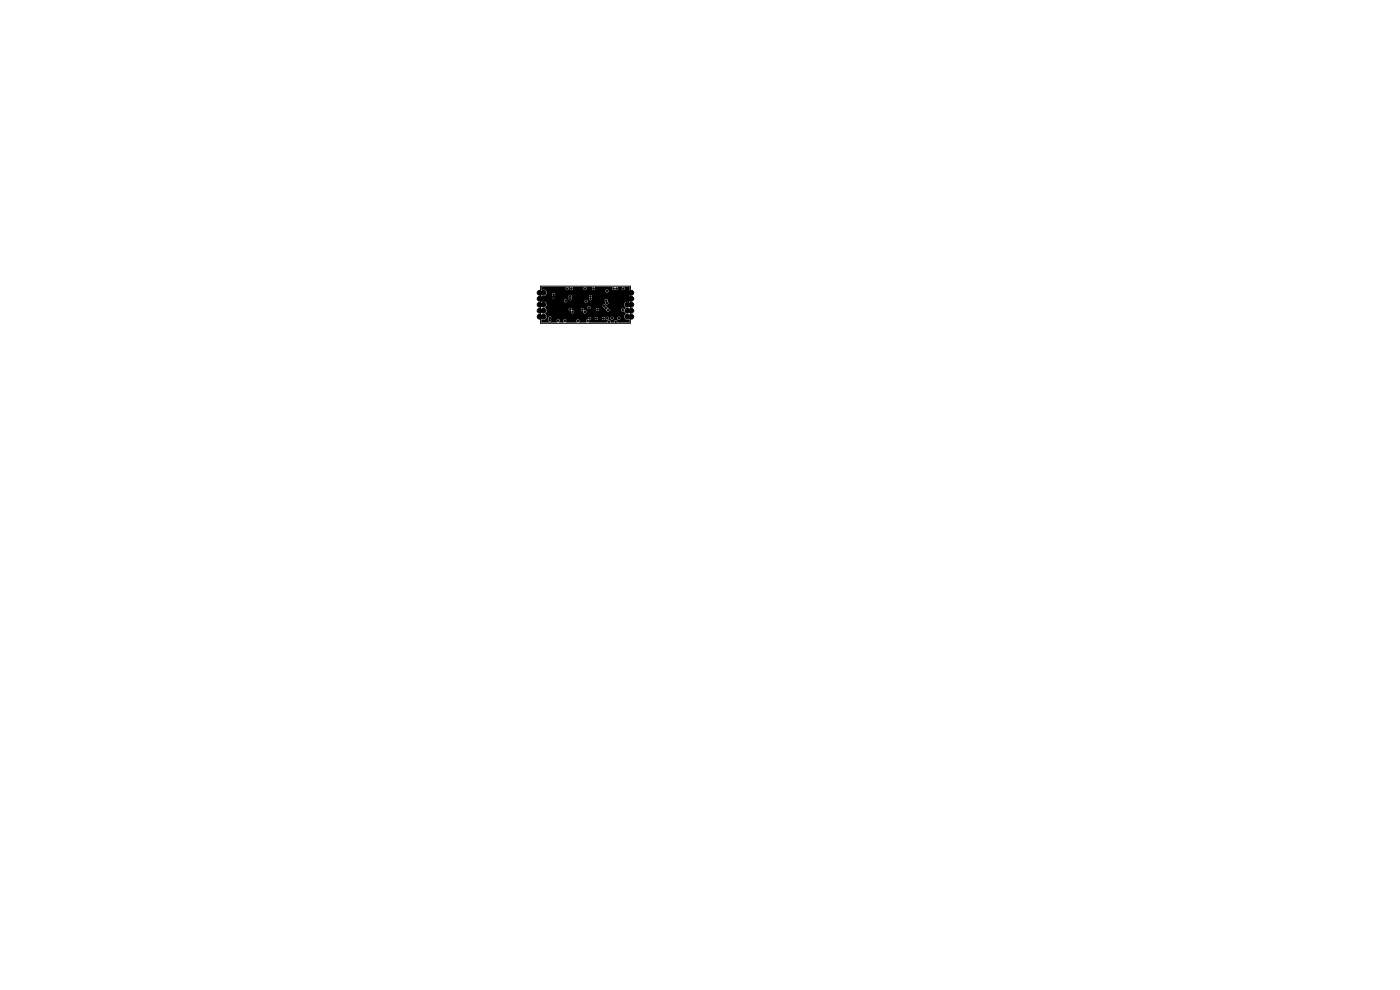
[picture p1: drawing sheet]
<svg xmlns="http://www.w3.org/2000/svg" width="297mm" height="210mm" viewBox="0 0 297 210" stroke-linecap="round" stroke-linejoin="round" font-family="sans-serif">
<g fill="#000" stroke="#000" stroke-width=".21">
<circle cx="114.5" cy="65.9" r=".51"/>
<circle cx="114.5" cy="67.2" r=".51"/>
<circle cx="114.5" cy="62.1" r=".51"/>
<circle cx="114.5" cy="64.6" r=".51"/>
<circle cx="114.5" cy="63.4" r=".51"/>
<circle cx="115.3" cy="63.4" r=".51"/>
<circle cx="115.3" cy="64.6" r=".51"/>
<circle cx="115.3" cy="62.1" r=".51"/>
<circle cx="115.3" cy="65.9" r=".51"/>
<circle cx="115.3" cy="67.2" r=".51"/>
<circle cx="116.6" cy="67.4" r=".17"/>
<circle cx="116.6" cy="67.9" r=".17"/>
<circle cx="117.4" cy="63" r=".17"/>
<circle cx="117.4" cy="62.5" r=".17"/>
<circle cx="117.6" cy="67.9" r=".17"/>
<circle cx="117.6" cy="67.4" r=".17"/>
<circle cx="118.4" cy="68" r=".17"/>
<circle cx="118.9" cy="62.5" r=".17"/>
<circle cx="118.9" cy="63" r=".17"/>
<circle cx="119.4" cy="61.2" r=".17"/>
<circle cx="119.8" cy="68" r=".17"/>
<circle cx="120" cy="65.1" r=".18"/>
<circle cx="120" cy="63.8" r=".18"/>
<circle cx="120.3" cy="63.3" r=".17"/>
<circle cx="120.3" cy="61.2" r=".17"/>
<circle cx="120.5" cy="68" r=".17"/>
<circle cx="120.9" cy="63.4" r=".17"/>
<circle cx="120.9" cy="62.9" r=".17"/>
<circle cx="121" cy="65.7" r=".17"/>
<circle cx="121.2" cy="61.2" r=".17"/>
<circle cx="121.5" cy="66.2" r=".18"/>
<circle cx="121.8" cy="61.2" r=".17"/>
<circle cx="122" cy="65.4" r=".17"/>
<circle cx="122.6" cy="68.1" r=".17"/>
<circle cx="123.3" cy="68.1" r=".17"/>
<circle cx="123.3" cy="61.2" r=".17"/>
<circle cx="123.6" cy="65.7" r=".17"/>
<circle cx="124.1" cy="65.2" r=".17"/>
<circle cx="124.1" cy="66.2" r=".17"/>
<circle cx="124.1" cy="61.2" r=".17"/>
<circle cx="124.3" cy="63.9" r=".17"/>
<circle cx="124.3" cy="62.9" r=".17"/>
<circle cx="124.7" cy="68.1" r=".17"/>
<circle cx="124.9" cy="65.3" r=".17"/>
<circle cx="125.1" cy="67.6" r=".17"/>
<circle cx="125.1" cy="61.2" r=".17"/>
<circle cx="125.3" cy="62.9" r=".17"/>
<circle cx="125.3" cy="63.4" r=".17"/>
<circle cx="125.9" cy="65.3" r=".17"/>
<circle cx="125.9" cy="61.2" r=".17"/>
<circle cx="126.5" cy="67.6" r=".17"/>
<circle cx="126.6" cy="61.2" r=".17"/>
<circle cx="126.8" cy="65.7" r=".17"/>
<circle cx="127.7" cy="66.7" r=".17"/>
<circle cx="128" cy="61.2" r=".17"/>
<circle cx="128" cy="67.6" r=".17"/>
<circle cx="128.2" cy="64.9" r=".17"/>
<circle cx="128.5" cy="65.3" r=".17"/>
<circle cx="128.6" cy="63.8" r=".17"/>
<circle cx="128.8" cy="64.3" r=".17"/>
<circle cx="128.8" cy="61.7" r=".17"/>
<circle cx="128.8" cy="67.5" r=".17"/>
<circle cx="129" cy="65.8" r=".17"/>
<circle cx="129.2" cy="68.2" r=".17"/>
<circle cx="129.8" cy="67.5" r=".17"/>
<circle cx="130.2" cy="61.2" r=".17"/>
<circle cx="130.6" cy="68.2" r=".17"/>
<circle cx="130.8" cy="61.2" r=".17"/>
<circle cx="131.3" cy="67.5" r=".17"/>
<circle cx="131.6" cy="61.2" r=".17"/>
<circle cx="132.1" cy="65.8" r=".17"/>
<circle cx="132.2" cy="61.2" r=".17"/>
<circle cx="133.1" cy="64.6" r=".51"/>
<circle cx="133.1" cy="62.1" r=".51"/>
<circle cx="133.1" cy="65.9" r=".51"/>
<circle cx="133.1" cy="67.2" r=".51"/>
<circle cx="133.1" cy="63.4" r=".51"/>
<circle cx="133.9" cy="64.6" r=".51"/>
<circle cx="133.9" cy="62.1" r=".51"/>
<circle cx="133.9" cy="67.2" r=".51"/>
<circle cx="133.9" cy="65.9" r=".51"/>
<circle cx="133.9" cy="63.4" r=".51"/>
</g>
<path d="M114.8 60.9h5.3a.34 .34 0 0 0 0 .6 .34 .34 0 0 0 .5-.1 .34 .34 0 0 0-.1-.5h.5a.34 .34 0 0 0 0 .6 .34 .34 0 0 0 .5-.1 .34 .34 0 0 0-.1-.5h2.5a.34 .34 0 0 0 0 .6 .34 .34 0 0 0 .5-.1 .34 .34 0 0 0-.1-.5h1.4a.34 .34 0 0 0 0 .6 .34 .34 0 0 0 .5-.1 .34 .34 0 0 0-.1-.5h3.8a.4 .4 0 0 0 0 .6 .4 .4 0 0 0 .6-.1 .37 .37 0 0 0 .6 0 .37 .37 0 0 0-.1-.5h1a.36 .36 0 0 0-.1 .5 .36 .36 0 0 0 .6 0 .36 .36 0 0 0-.1-.5h1.2v3.2a.73 .73 0 0 0-1.1 .2 .73 .73 0 0 0 .3 1l-.4 .3a.35 .35 0 0 0-.5-.1 .35 .35 0 0 0 0 .6 .35 .35 0 0 0 .5-.1l.4 .5a.73 .73 0 0 0-.3 1 .73 .73 0 0 0 1.1 .2l-.1 .7h-2.6a.36 .36 0 0 0-.3-.5 .36 .36 0 0 0-.3 .5h-.8a.36 .36 0 0 0-.3-.5 .36 .36 0 0 0-.3 .5h-4v-.1a.4 .4 0 0 1 .4-.5l.1-.2h.8v.1a.33 .33 0 0 0 .4 .2 .33 .33 0 0 0 .2-.3h.9v.1a.33 .33 0 0 0 .4 .2 .33 .33 0 0 0 .2-.4l.5 .3h.2l.2-.3 .3 .1a.33 .33 0 0 0 .4 .2 .33 .33 0 0 0 .3-.3h.7v.1a.33 .33 0 0 0 .6 .2 .33 .33 0 0 0-.1-.6 .33 .33 0 0 0-.5 .3h-.7l-.1-.1a.33 .33 0 0 0-.3-.2 .33 .33 0 0 0-.3 .3l-.4-.1a.33 .33 0 0 0-.3-.2 .33 .33 0 0 0-.3 .3h-.2a.33 .33 0 0 0-.3-.3 .33 .33 0 0 0-.3 .4h-.9v-.1a.33 .33 0 0 0-.3-.3 .33 .33 0 0 0-.3 .4h-.8v-.1a.38 .38 0 0 0-.5-.2 .38 .38 0 0 0-.2 .4 .41 .41 0 0 0-.3 .7h-1.6a.35 .35 0 0 0 .1-.5 .35 .35 0 0 0-.5 0 .35 .35 0 0 0 0 .5l-2.4-.1a.35 .35 0 0 0 0-.5 .35 .35 0 0 0-.5 .1 .35 .35 0 0 0 .1 .5l-1-.1a.36 .36 0 0 0 0-.5 .36 .36 0 0 0-.5 .1 .36 .36 0 0 0 .2 .5h-3.4v-.7a.66 .66 0 0 0 1-.3h.4l.1 .3a.35 .35 0 0 0 0 .5 .35 .35 0 0 0 .5-.1 .35 .35 0 0 0 0-.5 .33 .33 0 0 0-.2-.5 .33 .33 0 0 0-.4 .3h-.4l.1-.4-.4-.5 .4-.4-.1-.4h4.7l.2 .2 .4 .1a.36 .36 0 0 0 .2 .5 .36 .36 0 0 0 .4-.4 .36 .36 0 0 0-.5-.3v-.1h1.9l.2 .2 .4 .1a.34 .34 0 0 0 .3 .4 .34 .34 0 0 0 .3-.4 .34 .34 0 0 0-.5-.2v-.1h2.5a.33 .33 0 0 0 .5 .3 .33 .33 0 0 0 .1-.6 .33 .33 0 0 0-.5 .1l-.1 .2h-2.5v-.2a.33 .33 0 0 0-.4-.2 .33 .33 0 0 0-.3 .4h-1.9v-.2a.33 .33 0 0 0-.4-.2 .33 .33 0 0 0-.3 .4h-4.7l-.3-.4h9v.1a.33 .33 0 0 0 .6 .1 .33 .33 0 0 0-.1-.6 .33 .33 0 0 0-.5 .4h-9l.3-.4h11.9l.5 .6 .3 .1a.36 .36 0 0 0 .3 .5 .36 .36 0 0 0 .4-.4 .36 .36 0 0 0-.5-.3v-.3l-.3-.2a.34 .34 0 0 0-.3-.3 .34 .34 0 0 0-.4 .3h-11.9l.1-.1a.72 .72 0 0 0-.4-.7 .72 .72 0 0 0-.8 0v-.3h4.9v.1a.33 .33 0 0 0 .3 .2 .33 .33 0 0 0 .3-.2h3.7v.2a.33 .33 0 0 0 .5 .1 .33 .33 0 0 0 .1-.4h3.7l.1 .2a.37 .37 0 0 0 .2 .6 .37 .37 0 0 0 .5-.2 .37 .37 0 0 0-.2-.5 .33 .33 0 0 0-.2-.5 .33 .33 0 0 0-.4 .4h-3.7l-.3-.2-.3 .3h-3.7a.33 .33 0 0 0-.2-.4 .33 .33 0 0 0-.4 .3h-4.9v-.4h5.8v.1a.33 .33 0 0 0 .4 .2 .33 .33 0 0 0 .3-.3h3.6l.1 .1a.35 .35 0 0 0 .5 .1 .35 .35 0 0 0 0-.5 .35 .35 0 0 0-.1-.5 .35 .35 0 0 0-.4 .1 .35 .35 0 0 0 0 .5l-.1 .2h-3.6l-.1-.2a.36 .36 0 0 0 0-.6 .36 .36 0 0 0-.5 0 .36 .36 0 0 0 0 .6l-.1 .2h-5.8v-.4h2.3v.1a.35 .35 0 0 0 .5 .1 .35 .35 0 0 0 .1-.5 .34 .34 0 0 0-.1-.4 .34 .34 0 0 0-.4 0 .34 .34 0 0 0 0 .5l-.1 .2h-2.3l.1-.4a.68 .68 0 0 0 .9 0 .68 .68 0 0 0 .1-.9h12.5l.1 .2a.33 .33 0 0 0 .5 .1 .33 .33 0 0 0-.1-.6 .33 .33 0 0 0-.5 .3h-12.5l-.5-.3-.6 .1z" fill="#000"/>
<path d="M114.7 60.7h19v7.9h-19z" fill="none" stroke="#000" stroke-width=".21"/>
</svg>
